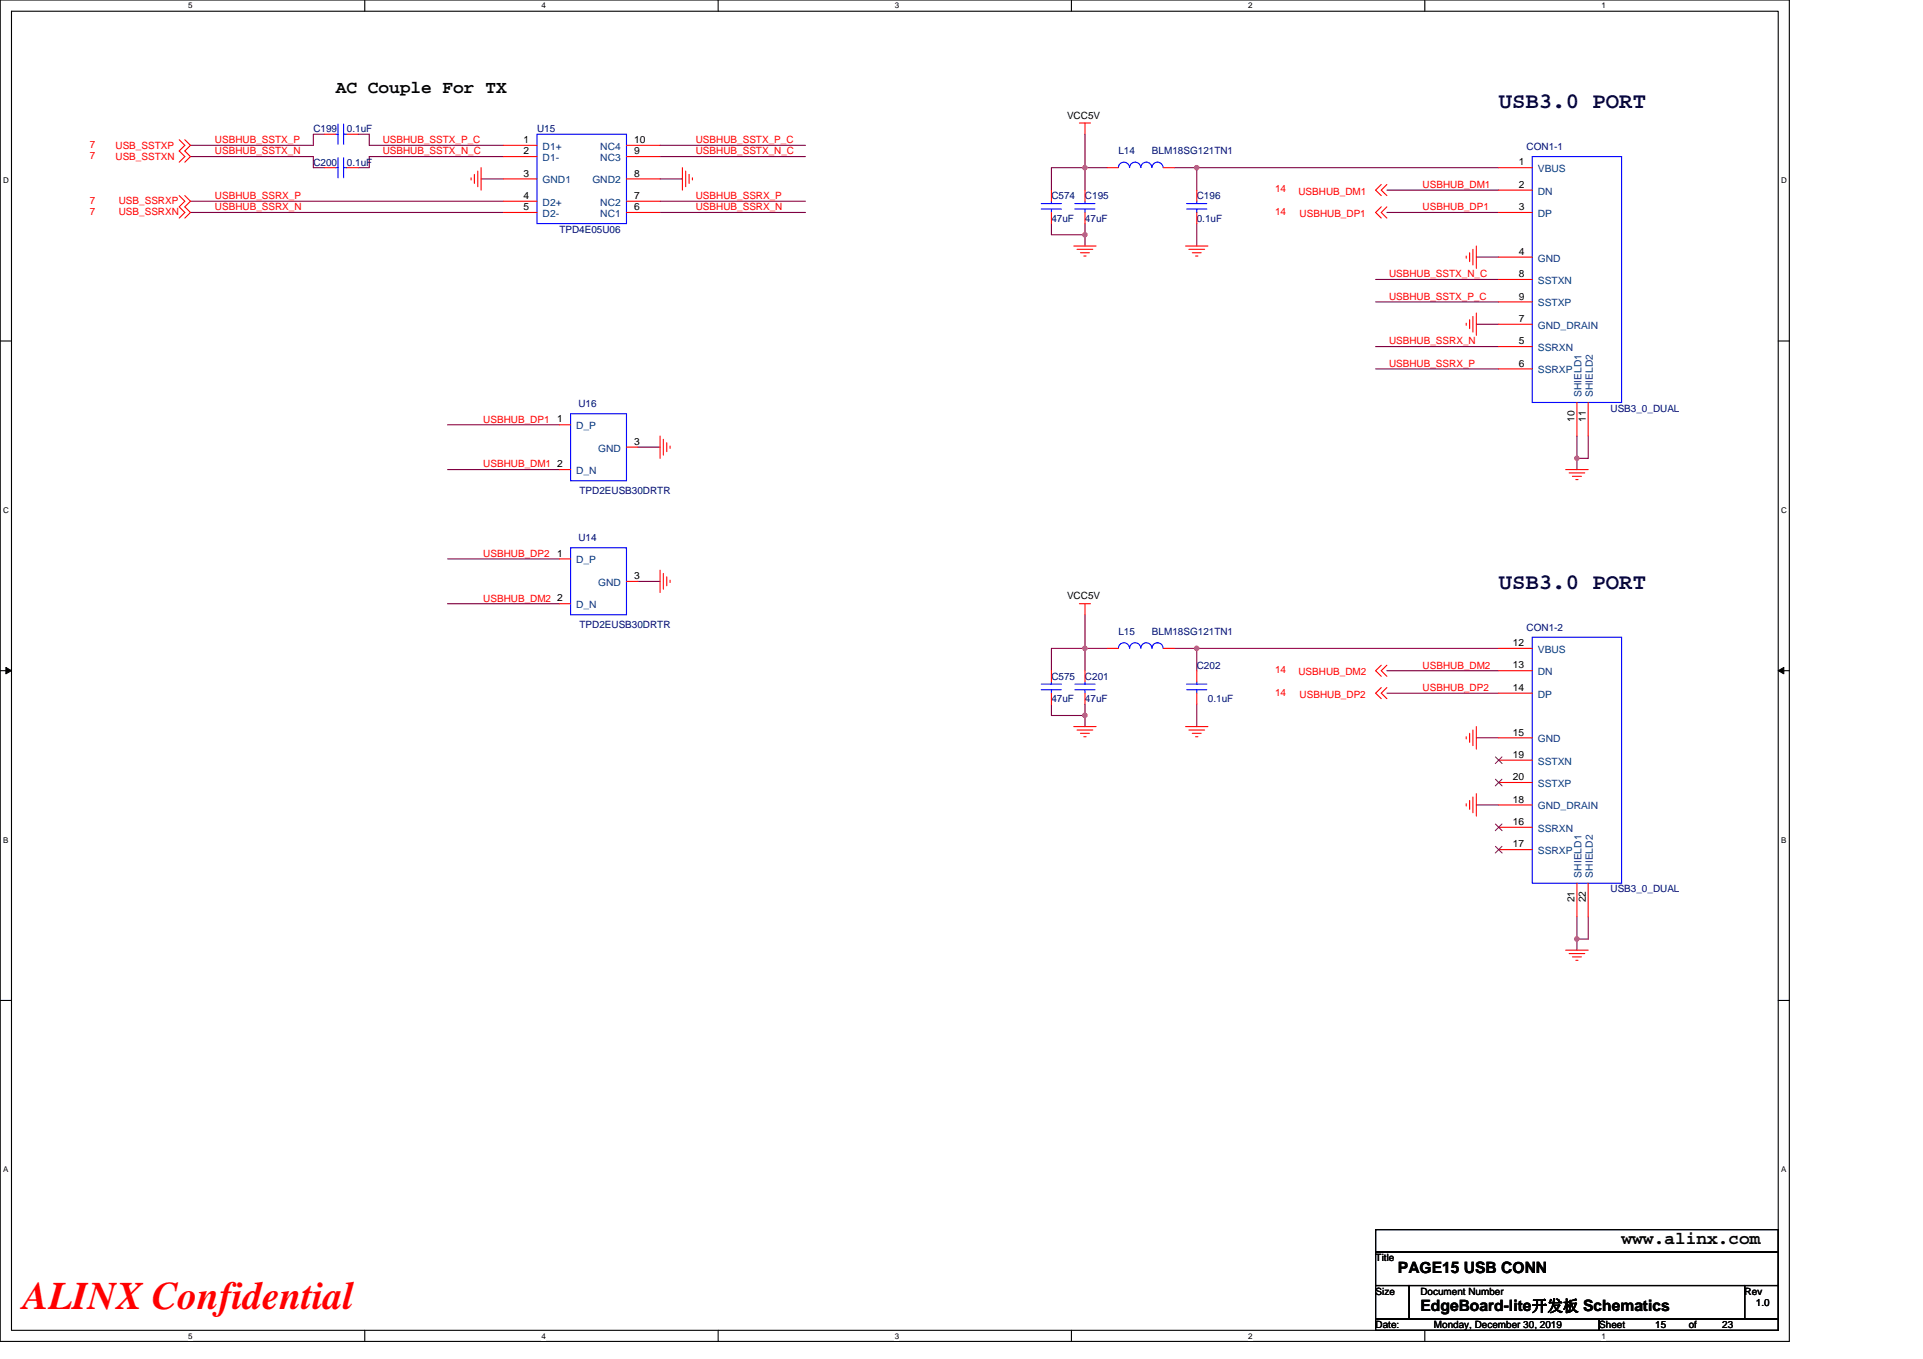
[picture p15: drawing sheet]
<svg xmlns="http://www.w3.org/2000/svg" width="297mm" height="210mm" viewBox="0 0 297 210" stroke-linecap="round" stroke-linejoin="round" font-family="sans-serif">
<defs><g id="words">
<text font-size="6" fill="#f00" x="3.5" y="202.3">ALINX Confidential</text>
<g font-size="3.5" fill="#000040">
<text x="231.5" y="16.7">USB3.0 PORT</text>
<text x="231.5" y="91">USB3.0 PORT</text>
</g>
<g font-size="2.8">
<text x="51.9" y="14.4">AC Couple For TX</text>
<text x="250.5" y="192.3">www.alinx.com</text>
</g>
<g font-size="2.4">
<text x="215.9" y="196.7">PAGE15 USB CONN</text>
<text x="219.4" y="202.6">EdgeBoard-lite开发板 Schematics</text>
</g>
<g font-size="1.5" fill="#f00">
<text x="13.9" y="22.8">7</text>
<text x="17.8" y="23">USB_SSTXP</text>
<text x="33.2" y="23.9">USBHUB_SSTX_N</text>
<text x="33.2" y="22.1">USBHUB_SSTX_P</text>
<text x="59.1" y="23.9">USBHUB_SSTX_N_C</text>
<text x="59.1" y="22.1">USBHUB_SSTX_P_C</text>
<text x="107.5" y="22.1">USBHUB_SSTX_P_C</text>
<text x="107.5" y="23.9">USBHUB_SSTX_N_C</text>
<text x="13.9" y="24.6">7</text>
<text x="17.8" y="24.7">USB_SSTXN</text>
<text x="197" y="29.7">14</text>
<text x="219.7" y="29">USBHUB_DM1</text>
<text x="13.9" y="33.2">7</text>
<text x="13.9" y="31.5">7</text>
<text x="18.3" y="33.2">USB_SSRXN</text>
<text x="18.3" y="31.5">USB_SSRXP</text>
<text x="33.2" y="32.5">USBHUB_SSRX_N</text>
<text x="33.2" y="30.8">USBHUB_SSRX_P</text>
<text x="107.5" y="32.5">USBHUB_SSRX_N</text>
<text x="107.5" y="30.8">USBHUB_SSRX_P</text>
<text x="197" y="33.2">14</text>
<text x="200.6" y="30.1">USBHUB_DM1</text>
<text x="200.7" y="33.5">USBHUB_DP1</text>
<text x="219.7" y="32.5">USBHUB_DP1</text>
<text x="214.6" y="42.8">USBHUB_SSTX_N_C</text>
<text x="214.6" y="46.3">USBHUB_SSTX_P_C</text>
<text x="214.6" y="53.2">USBHUB_SSRX_N</text>
<text x="214.6" y="56.7">USBHUB_SSRX_P</text>
<text x="74.7" y="65.3">USBHUB_DP1</text>
<text x="74.7" y="72.2">USBHUB_DM1</text>
<text x="74.7" y="86">USBHUB_DP2</text>
<text x="74.7" y="92.9">USBHUB_DM2</text>
<text x="197" y="104">14</text>
<text x="197" y="107.5">14</text>
<text x="200.6" y="104.4">USBHUB_DM2</text>
<text x="200.7" y="107.8">USBHUB_DP2</text>
<text x="219.7" y="103.3">USBHUB_DM2</text>
<text x="219.7" y="106.8">USBHUB_DP2</text>
</g>
<g font-size="1.5" fill="#000080">
<text x="48.4" y="20.4">C199</text>
<text x="53.6" y="20.4">0.1uF</text>
<text x="82.9" y="20.4">U15</text>
<text x="172.8" y="23.9">L14</text>
<text x="177.9" y="23.9">BLM18SG121TN1</text>
<text x="235.8" y="23.2">CON1-1</text>
<text x="48.4" y="25.6">C200</text>
<text x="53.6" y="25.6">0.1uF</text>
<text x="86.4" y="35.9">TPD4E05U06</text>
<text x="162.4" y="30.8">C574</text>
<text x="162.4" y="34.2">47uF</text>
<text x="167.6" y="30.8">C195</text>
<text x="167.6" y="34.2">47uF</text>
<text x="184.9" y="30.8">C196</text>
<text x="184.9" y="34.2">0.1uF</text>
<text x="89.3" y="62.9">U16</text>
<text x="248.8" y="63.6">USB3_0_DUAL</text>
<text x="89.5" y="76.4">TPD2EUSB30DRTR</text>
<text x="89.3" y="83.6">U14</text>
<text x="89.5" y="97.1">TPD2EUSB30DRTR</text>
<text x="172.8" y="98.1">L15</text>
<text x="177.9" y="98.1">BLM18SG121TN1</text>
<text x="235.8" y="97.4">CON1-2</text>
<text x="162.4" y="105">C575</text>
<text x="167.6" y="105">C201</text>
<text x="184.9" y="103.3">C202</text>
<text x="162.4" y="108.5">47uF</text>
<text x="167.6" y="108.5">47uF</text>
<text x="186.6" y="108.5">0.1uF</text>
<text x="248.8" y="137.9">USB3_0_DUAL</text>
</g>
<g font-size="1.5">
<text x="80.9" y="22.1">1</text>
<text x="80.9" y="23.8">2</text>
<text x="98" y="23.8">9</text>
<text x="98" y="22.1">10</text>
<text x="164.8" y="18.3">VCC5V</text>
<text x="80.9" y="27.3">3</text>
<text x="98" y="27.3">8</text>
<text x="234.6" y="25.5">1</text>
<text x="234.6" y="29">2</text>
<text x="80.9" y="30.7">4</text>
<text x="80.9" y="32.5">5</text>
<text x="98" y="32.5">6</text>
<text x="98" y="30.7">7</text>
<text x="234.6" y="32.5">3</text>
<text x="234.6" y="39.4">4</text>
<text x="234.6" y="42.8">8</text>
<text x="234.6" y="46.3">9</text>
<text x="234.6" y="49.7">7</text>
<text x="234.6" y="53.2">5</text>
<text x="234.6" y="56.6">6</text>
<text x="86" y="65.3">1</text>
<text x="243.2" y="65.2" transform="rotate(-90 243.2 65.2)">10</text>
<text x="245" y="65.2" transform="rotate(-90 245 65.2)">11</text>
<text x="98" y="68.7">3</text>
<text x="86" y="72.2">2</text>
<text x="86" y="86">1</text>
<text x="98" y="89.5">3</text>
<text x="86" y="92.9">2</text>
<text x="164.8" y="92.6">VCC5V</text>
<text x="233.7" y="99.8">12</text>
<text x="233.7" y="103.3">13</text>
<text x="233.7" y="106.7">14</text>
<text x="233.7" y="113.6">15</text>
<text x="233.7" y="117.1">19</text>
<text x="233.7" y="120.5">20</text>
<text x="233.7" y="124">18</text>
<text x="233.7" y="127.5">16</text>
<text x="233.7" y="130.9">17</text>
<text x="243.2" y="139.4" transform="rotate(-90 243.2 139.4)">21</text>
<text x="245" y="139.4" transform="rotate(-90 245 139.4)">22</text>
<text x="212.5" y="194.9">Title</text>
<text x="212.5" y="200">Size</text>
<text x="219.4" y="200">Document Number</text>
<text x="269.5" y="200">Rev</text>
<text x="271.2" y="201.8">1.0</text>
<text x="212.5" y="205.2">Date:</text>
<text x="221.5" y="205.2">Monday, December 30, 2019</text>
<text x="247" y="205.2">Sheet</text>
<text x="255.7" y="205.2">15</text>
<text x="260.9" y="205.2">of</text>
<text x="266" y="205.2">23</text>
</g>
<g font-size="1.5" fill="#004080">
<text x="83.8" y="23.2">D1+</text>
<text x="92.7" y="23.2">NC4</text>
<text x="83.8" y="24.9">D1-</text>
<text x="83.8" y="28.3">GND1</text>
<text x="91.5" y="28.3">GND2</text>
<text x="92.7" y="24.9">NC3</text>
<text x="237.6" y="26.6">VBUS</text>
<text x="83.8" y="31.8">D2+</text>
<text x="83.8" y="33.5">D2-</text>
<text x="92.7" y="33.5">NC1</text>
<text x="92.7" y="31.8">NC2</text>
<text x="237.6" y="30.1">DN</text>
<text x="237.6" y="33.5">DP</text>
<text x="237.6" y="40.4">GND</text>
<text x="237.6" y="43.9">SSTXN</text>
<text x="237.6" y="47.3">SSTXP</text>
<text x="237.6" y="50.8">GND_DRAIN</text>
<text x="237.6" y="54.3">SSRXN</text>
<text x="237.6" y="57.7">SSRXP</text>
<text x="244.3" y="61.3" transform="rotate(-90 244.3 61.3)">SHIELD1</text>
<text x="246" y="61.3" transform="rotate(-90 246 61.3)">SHIELD2</text>
<text x="89" y="66.3">D_P</text>
<text x="92.4" y="69.8">GND</text>
<text x="89" y="73.3">D_N</text>
<text x="89" y="87.1">D_P</text>
<text x="89" y="94">D_N</text>
<text x="92.4" y="90.5">GND</text>
<text x="237.6" y="100.9">VBUS</text>
<text x="237.6" y="104.3">DN</text>
<text x="237.6" y="107.8">DP</text>
<text x="237.6" y="114.7">GND</text>
<text x="237.6" y="118.2">SSTXN</text>
<text x="237.6" y="121.6">SSTXP</text>
<text x="237.6" y="125.1">GND_DRAIN</text>
<text x="237.6" y="128.5">SSRXN</text>
<text x="237.6" y="132">SSRXP</text>
<text x="244.3" y="135.6" transform="rotate(-90 244.3 135.6)">SHIELD1</text>
<text x="246" y="135.6" transform="rotate(-90 246 135.6)">SHIELD2</text>
</g>
<g font-size="1.2">
<text x="29.1" y="1.3">5</text>
<text x="83.6" y="1.3">4</text>
<text x="138.2" y="1.3">3</text>
<text x="192.8" y="1.3">2</text>
<text x="247.4" y="1.3">1</text>
<text x=".5" y="28.3">D</text>
<text x="275.1" y="28.3">D</text>
<text x=".5" y="79.2">C</text>
<text x="275.1" y="79.2">C</text>
<text x=".5" y="130.2">B</text>
<text x="275.1" y="130.2">B</text>
<text x=".5" y="181.1">A</text>
<text x="275.1" y="181.1">A</text>
<text x="29.1" y="206.8">5</text>
<text x="83.6" y="206.8">4</text>
<text x="138.2" y="206.8">3</text>
<text x="192.8" y="206.8">2</text>
<text x="247.4" y="206.8">1</text>
</g>
</g></defs>
<path d="M0 0h276.4v207.3h-276.4zM1.8 1.7h272.9v203.8h-272.9z" fill="none" stroke="#000" stroke-width=".17"/>
<g fill="#fff">
<path d="M29.1 .2h.6v1.4h-.6z"/>
<path d="M29.1 205.7h.6v1.4h-.6z"/>
</g>
<path d="M56.3 0v1.7M56.3 205.5v1.8" fill="none" stroke="#000" stroke-width=".17"/>
<g fill="#fff">
<path d="M83.6 .2h.7v1.4h-.7z"/>
<path d="M83.6 205.7h.7v1.4h-.7z"/>
</g>
<path d="M110.9 0v1.7M110.9 205.5v1.8" fill="none" stroke="#000" stroke-width=".17"/>
<g fill="#fff">
<path d="M138.2 .2h.7v1.4h-.7z"/>
<path d="M138.2 205.7h.7v1.4h-.7z"/>
</g>
<path d="M165.5 0v1.7M165.5 205.5v1.8" fill="none" stroke="#000" stroke-width=".17"/>
<g fill="#fff">
<path d="M192.8 .2h.6v1.4h-.6z"/>
<path d="M192.8 205.7h.6v1.4h-.6z"/>
</g>
<path d="M220.1 0v1.7M220.1 205.5v1.8" fill="none" stroke="#000" stroke-width=".17"/>
<g fill="#fff">
<path d="M247.4 .2h.6v1.4h-.6z"/>
<path d="M247.4 205.7h.6v1.4h-.6z"/>
<path d="M.5 27.2h.8v1.4h-.8z"/>
<path d="M275.1 27.2h.9v1.4h-.9z"/>
<path d="M.5 78.1h.8v1.4h-.8z"/>
<path d="M275.1 78.1h.9v1.4h-.9z"/>
</g>
<path d="M0 52.7h1.8M274.7 52.7h1.7" fill="none" stroke="#000" stroke-width=".17"/>
<g fill="#fff">
<path d="M.5 129.1h.8v1.4h-.8z"/>
<path d="M275.1 129.1h.8v1.4h-.8z"/>
</g>
<path d="M0 103.6h1.8M274.7 103.6h1.7" fill="none" stroke="#000" stroke-width=".17"/>
<path d="M.9 103.1l.9 .5-.9 .5zM274.7 103.6l.8-.5v1z" fill="#000" stroke="#000" stroke-width=".15"/>
<g fill="#fff">
<path d="M.5 180h.8v1.4h-.8z"/>
<path d="M275.1 180h.8v1.4h-.8z"/>
</g>
<path d="M0 154.6h1.8M274.7 154.6h1.7M212.5 190h62.2v3.5h-62.2zM212.5 193.5h62.2v5.1h-62.2zM212.5 198.6h5.2v5.2h-5.2zM217.7 198.6h51.8v5.2h-51.8zM269.5 198.6h5.2v5.2h-5.2zM212.5 203.8h34.5v1.7h-34.5zM247 203.8h27.7v1.7h-27.7z" fill="none" stroke="#000" stroke-width=".17"/>
<g fill="none" stroke="#800040" stroke-width=".17">
<path d="M29.4 24.2h19v1.7h1.7M29.4 32.8h48.4M29.4 31.1h48.4M50.1 20.7h-1.7v1.8h-19M55.3 20.7h1.7v1.8h20.8M74.3 27.6h3.5M77.8 24.2h-20.8v1.7h-1.7M102 31.1h22.4M102 22.5h22.4M102 24.2h22.4M102 27.6h3.4M102 32.8h22.4"/>
<path d="M162.4 29.4v-3.5h5.2v3.5M162.4 34.5v1.8h5.2M167.6 34.5v1.8M167.6 20.7v5.2h3.4M167.6 36.3v1.7M181.4 25.9h3.5v3.5M184.9 25.9h46.6M184.9 34.5v3.5M214.2 29.4h17.3M214.2 32.8h17.3M228 39.7h3.5M212.5 43.2h19"/>
<path d="M212.5 46.7h19M212.5 57h19M212.5 53.6h19M228 50.1h3.5M69.1 72.6h17.3M69.1 65.6h17.3M98.5 69.1h3.5M243.6 67.4v3.4M245.3 67.4v3.4h-1.7v1.8M69.1 86.4h17.3M69.1 93.3h17.3M98.5 89.8h3.5"/>
<path d="M167.6 95v5.2h3.4M162.4 103.6v-3.4h5.2v3.4M162.4 108.8v1.8h5.2v1.7M167.6 108.8v1.8M181.4 100.2h3.5v3.4M184.9 100.2h46.6M184.9 108.8v3.5M214.2 103.6h17.3M214.2 107.1h17.3M228 114h3.5M228 124.4h3.5M243.6 141.6v3.5"/>
<path d="M243.6 145.1v1.7M245.3 141.6v3.5h-1.7"/>
</g>
<g fill="#f0f" stroke="#f0f" stroke-width=".17">
<circle cx="243.6" cy="70.8" r=".33"/>
<circle cx="184.8" cy="25.9" r=".34"/>
<circle cx="167.6" cy="25.9" r=".34"/>
<circle cx="184.8" cy="100.2" r=".34"/>
<circle cx="243.6" cy="145.1" r=".34"/>
<circle cx="167.6" cy="110.5" r=".34"/>
<circle cx="167.6" cy="36.3" r=".33"/>
<circle cx="167.6" cy="100.2" r=".34"/>
</g>
<g fill="none" stroke="#f00" stroke-width=".17">
<path d="M166.7 19h1.7M167.6 19v1.7M27.7 30.2l.9 .9-.9 .9 .9 .8-.9 .9M27.7 21.6l.9 .9-.9 .8 .9 .9-.9 .9M28.6 30.2l.8 .9-.8 .9 .8 .8-.8 .9M28.6 21.6l.8 .9-.8 .8 .8 .9-.8 .9M50.1 20.7h1.8M50.1 25.9h1.8M53.6 20.7h1.7M53.6 25.9h1.7M72.8 27.5v.3M73.3 26.9v1.4"/>
<path d="M73.8 26.4v2.5M74.3 25.9v3.5M77.8 22.5h5.1M77.8 24.2h5.1M77.8 27.6h5.1M77.8 31.1h5.1M77.8 32.8h5.1M96.8 32.8h5.2M96.8 31.1h5.2M96.8 24.2h5.2M96.8 22.5h5.2M96.8 27.6h5.2"/>
<path d="M105.4 25.9v3.5M105.9 26.4v2.5M106.4 26.9v1.4M107 27.5v.3M162.4 29.4v1.7M162.4 32.8v1.7M165.9 38h3.4M166.4 38.5h2.4M166.9 39.1h1.4M167.4 39.6h.4M167.6 29.4v1.7M167.6 32.8v1.7"/>
<path d="M171 25.9h1.8M179.7 25.9h1.7M183.1 38h3.5M183.6 38.5h2.5M184.2 39.1h1.3M184.7 39.6h.3M184.9 29.4v1.7M184.9 32.8v1.7M213.4 28.5l-.9 .9 .9 .8M213.4 32l-.9 .8 .9 .9M214.2 28.5l-.8 .9 .8 .8M214.2 32l-.8 .8 .8 .9"/>
<path d="M226.5 39.6v.3M227 39.1v1.3M227.5 38.5v2.4M228 38v3.5M231.5 25.9h5.2M231.5 29.4h5.2M231.5 32.8h5.2M231.5 39.7h5.2M226.5 49.9v.4M227 49.4v1.4M227.5 48.9v2.4M228 48.4v3.4"/>
<path d="M231.5 43.2h5.2M231.5 46.7h5.2M231.5 50.1h5.2M231.5 53.6h5.2M231.5 57h5.2M86.4 65.6h1.7M86.4 72.6h1.7M96.8 69.1h1.7M102 67.4v3.4M102.5 67.9v2.4M103 68.4v1.4M103.5 68.9v.4"/>
<path d="M241.8 72.6h3.5M242.4 73.1h2.4M242.9 73.6h1.4M243.4 74.1h.4M243.6 62.2v5.2M245.3 62.2v5.2M86.4 86.4h1.7M86.4 93.3h1.7M96.8 89.8h1.7M102 88.1v3.4M102.5 88.6v2.4M103 89.1v1.4"/>
<path d="M103.5 89.6v.4M166.7 93.3h1.7M167.6 93.3v1.7M162.4 103.6v1.8M162.4 107.1v1.7M165.9 112.3h3.4M166.4 112.8h2.4M166.9 113.3h1.4M167.4 113.8h.4M167.6 103.6v1.8M167.6 107.1v1.7M171 100.2h1.8"/>
<path d="M179.7 100.2h1.7M183.1 112.3h3.5M183.6 112.8h2.5M184.2 113.3h1.3M184.7 113.8h.3M184.9 103.6v1.8M184.9 107.1v1.7M213.4 106.2l-.9 .9 .9 .9M213.4 102.8l-.9 .8 .9 .9M214.2 106.2l-.8 .9 .8 .9M214.2 102.8l-.8 .8 .8 .9M226.5 113.8v.4"/>
<path d="M227 113.3v1.4M227.5 112.8v2.4M228 112.3v3.4M231.5 100.2h5.2M231.5 103.6h5.2M231.5 107.1h5.2M231.5 114h5.2M231.5 117.5h5.2M226.5 124.2v.3M227 123.7v1.4M227.5 123.1v2.5M228 122.6v3.5"/>
<path d="M231.5 120.9h5.2M231.5 124.4h5.2M231.5 127.8h5.2M231.5 131.3h5.2M243.6 136.5v5.1M245.3 136.5v5.1M241.8 146.8h3.5M242.4 147.3h2.4M242.9 147.8h1.4M243.4 148.4h.4"/>
</g>
<g fill="none" stroke="#00f" stroke-width=".17">
<path d="M52.2 19.2v3.1M53.1 19.2v3.1M51.9 20.7h.3M51.9 25.9h.3M52.2 24.4v3.1M53.1 20.7h.5M53.1 25.9h.5M53.1 24.4v3.1M82.9 20.7h13.9v13.8h-13.9zM160.8 32.3h3.2M160.8 31.5h3.2M162.4 31.1v.4"/>
<path d="M162.4 32.3v.5M166 32.3h3.1M166 31.5h3.1M167.6 31.1v.4M167.6 32.3v.5M174.5 25.9a.86 .86 0 0 0-.9-.8 .86 .86 0 0 0-.8 .8M176.2 25.9a.86 .86 0 0 0-.8-.8 .86 .86 0 0 0-.9 .8M177.9 25.9a.85 .85 0 0 0-.8-.8 .85 .85 0 0 0-.9 .8M179.7 25.9a.86 .86 0 0 0-.9-.8 .86 .86 0 0 0-.9 .8M183.3 32.3h3.1M183.3 31.5h3.1M184.9 31.1v.4"/>
<path d="M184.9 32.3v.5M236.7 24.2h13.8v38h-13.8zM88.1 63.9h8.7v10.4h-8.7zM88.1 84.6h8.7v10.4h-8.7zM236.7 98.5h13.8v38h-13.8zM160.8 106.6h3.2M160.8 105.7h3.2M162.4 105.4v.3M162.4 106.6v.5M166 106.6h3.1M166 105.7h3.1M167.6 105.4v.3"/>
<path d="M167.6 106.6v.5M174.5 100.2a.86 .86 0 0 0-.9-.9 .86 .86 0 0 0-.8 .9M176.2 100.2a.86 .86 0 0 0-.8-.9 .86 .86 0 0 0-.9 .9M177.9 100.2a.85 .85 0 0 0-.8-.9 .85 .85 0 0 0-.9 .9M179.7 100.2a.86 .86 0 0 0-.9-.9 .86 .86 0 0 0-.9 .9M183.3 106.6h3.1M183.3 105.7h3.1M184.9 105.4v.3M184.9 106.6v.5"/>
</g>
<path d="M231 116.9l1 1.1M232 116.9l-1 1.1M231 120.4l1 1M231 127.3l1 1.1M231 130.8l1 1M232 120.4l-1 1M232 127.3l-1 1.1M232 130.8l-1 1" fill="none" stroke="#804000" stroke-width=".15"/>
<use href="#words"/>
</svg>
